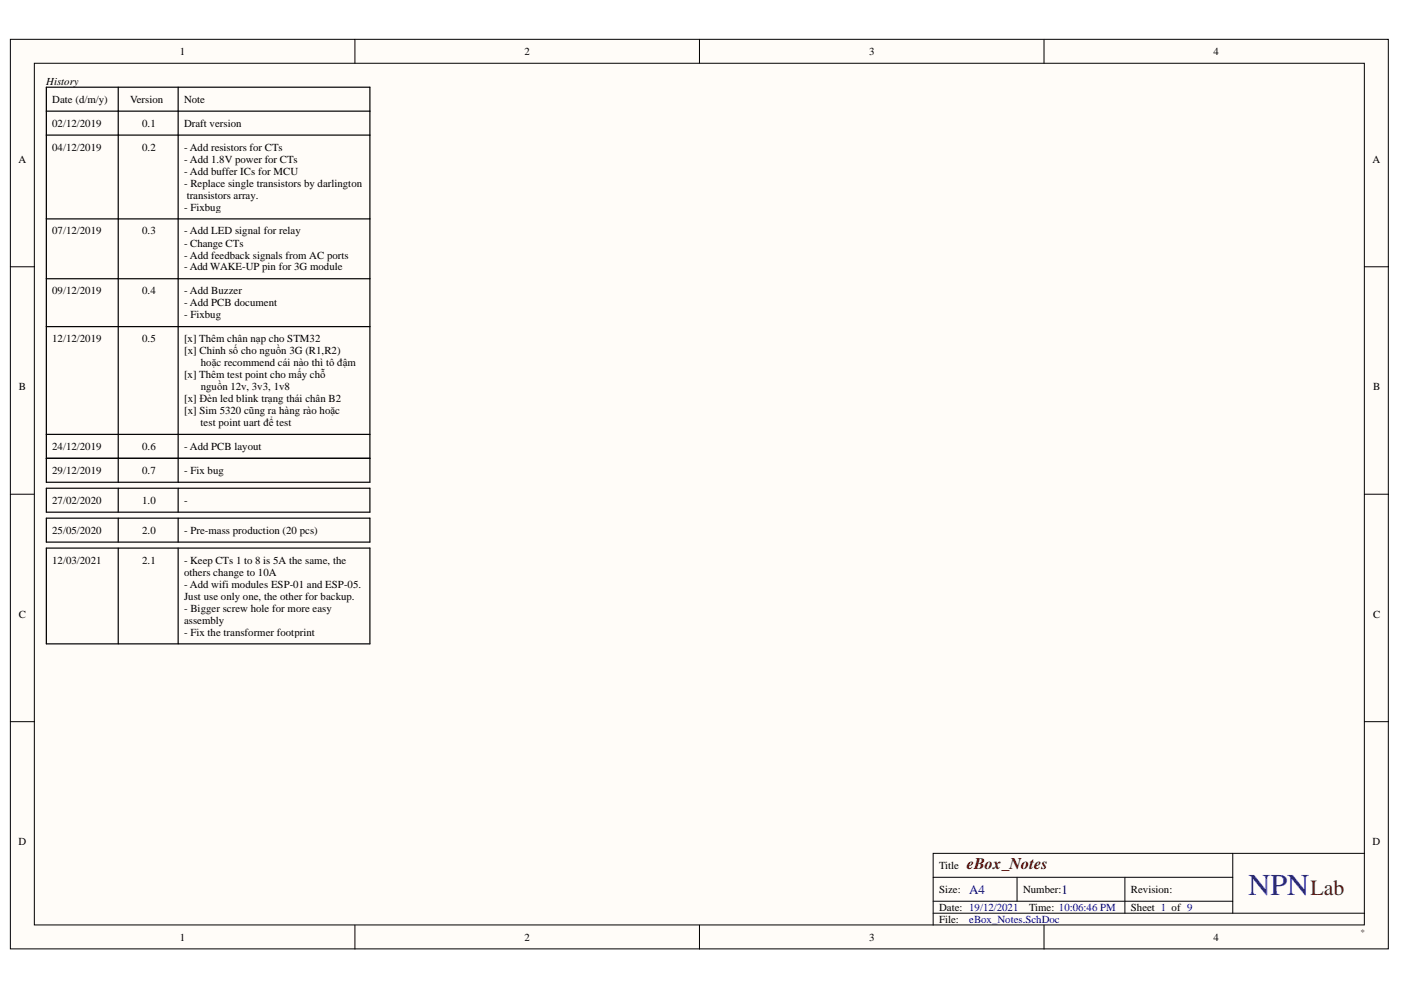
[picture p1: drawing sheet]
<svg xmlns="http://www.w3.org/2000/svg" width="297mm" height="210mm" viewBox="0 0 297 210" stroke-linecap="round" stroke-linejoin="round" font-family="sans-serif">
<defs><g id="words">
<text font-size="6.4" fill="#0000bf" x="264.7" y="189.7">NPN</text>
<text font-size="4.6" fill="#482904" x="277.9" y="189.8">Lab</text>
<text font-size="3.4" fill="#800000" x="205" y="184.3">eBox_Notes</text>
<g font-size="2.7" fill="#000080">
<text x="205.5" y="189.5">A4</text>
<text x="225" y="189.5">1</text>
</g>
<g font-size="2.3">
<text x="38.1" y="11.6">1</text>
<text x="111.2" y="11.6">2</text>
<text x="184.3" y="11.6">3</text>
<text x="257.3" y="11.6">4</text>
<text x="9.8" y="18">History</text>
<text x="11.1" y="21.8">Date (d/m/y)</text>
<text x="27.6" y="21.8">Version</text>
<text x="39" y="21.8">Note</text>
<text x="11.1" y="26.9">02/12/2019</text>
<text x="30.1" y="26.9">0.1</text>
<text x="39" y="26.9">Draft version</text>
<text x="3.9" y="34.5">A</text>
<text x="11.1" y="32">04/12/2019</text>
<text x="30.1" y="32">0.2</text>
<text x="39" y="32">- Add resistors for CTs</text>
<text x="39" y="34.5">- Add 1.8V power for CTs</text>
<text x="291" y="34.5">A</text>
<text x="39" y="37">- Add buffer ICs for MCU</text>
<text x="39" y="39.6">- Replace single transistors by darlington</text>
<text x="39" y="44.6">- Fixbug</text>
<text x="39.6" y="42.1">transistors array.</text>
<text x="11.1" y="49.7">07/12/2019</text>
<text x="30.1" y="49.7">0.3</text>
<text x="39" y="49.7">- Add LED signal for relay</text>
<text x="39" y="52.3">- Change CTs</text>
<text x="39" y="54.8">- Add feedback signals from AC ports</text>
<text x="39" y="57.3">- Add WAKE-UP pin for 3G module</text>
<text x="11.1" y="62.4">09/12/2019</text>
<text x="30.1" y="62.4">0.4</text>
<text x="39" y="62.4">- Add Buzzer</text>
<text x="39" y="64.9">- Add PCB document</text>
<text x="39" y="67.5">- Fixbug</text>
<text x="11.1" y="72.5">12/12/2019</text>
<text x="30.1" y="72.5">0.5</text>
<text x="39" y="72.5">[x] Thêm chân nạp cho STM32</text>
<text x="39" y="75.1">[x] Chỉnh số cho nguồn 3G (R1,R2)</text>
<text x="42.6" y="77.7">hoặc recommend cái nào thì tô đậm</text>
<text x="4" y="82.7">B</text>
<text x="39" y="80.2">[x] Thêm test point cho mấy chỗ</text>
<text x="42.6" y="82.7">nguồn 12v, 3v3, 1v8</text>
<text x="291.1" y="82.7">B</text>
<text x="39" y="85.3">[x] Đèn led blink trạng thái chân B2</text>
<text x="39" y="87.8">[x] Sim 5320 cũng ra hàng rào hoặc</text>
<text x="11.1" y="95.4">24/12/2019</text>
<text x="30.1" y="95.4">0.6</text>
<text x="39" y="95.4">- Add PCB layout</text>
<text x="42.5" y="90.3">test point uart để test</text>
<text x="11.1" y="100.5">29/12/2019</text>
<text x="30.1" y="100.5">0.7</text>
<text x="39" y="100.5">- Fix bug</text>
<text x="11.1" y="106.8">27/02/2020</text>
<text x="30.1" y="106.8">1.0</text>
<text x="39" y="106.8">-</text>
<text x="11.1" y="113.2">25/05/2020</text>
<text x="30.1" y="113.2">2.0</text>
<text x="39" y="113.2">- Pre-mass production (20 pcs)</text>
<text x="11.1" y="119.5">12/03/2021</text>
<text x="30.1" y="119.5">2.1</text>
<text x="39" y="119.5">- Keep CTs 1 to 8 is 5A the same, the</text>
<text x="39" y="122">others change to 10A</text>
<text x="39" y="124.6">- Add wifi modules ESP-01 and ESP-05.</text>
<text x="4" y="131">C</text>
<text x="39" y="127.1">Just use only one, the other for backup.</text>
<text x="39" y="129.7">- Bigger screw hole for more easy</text>
<text x="291.1" y="131">C</text>
<text x="39" y="132.2">assembly</text>
<text x="39" y="134.8">- Fix the transformer footprint</text>
<text x="39" y="137.3">- Use 5V power supply for the</text>
<text x="3.9" y="179.1">D</text>
<text x="291" y="179.1">D</text>
<text x="199.1" y="184.3">Title</text>
<text x="199.1" y="189.3">Size:</text>
<text x="216.9" y="189.3">Number:</text>
<text x="239.8" y="189.3">Revision:</text>
<text x="199.1" y="193.1">Date: 19/12/2021</text>
<text x="199.1" y="195.7">File:</text>
<text x="218.2" y="193.1">Time: 10:06:46 PM</text>
<text x="239.8" y="193.1">Sheet 1 of 9</text>
<text x="38.1" y="199.5">1</text>
<text x="111.2" y="199.5">2</text>
<text x="184.3" y="199.5">3</text>
<text x="257.3" y="199.5">4</text>
</g>
<text font-size="2.3" fill="#000080" x="205.5" y="195.7">eBox_Notes.SchDoc</text>
<text font-size="1.8" fill="#800000" x="288.4" y="198.3">*</text>
</g></defs>
<g fill="#fffcf8" stroke="#000" stroke-width=".21">
<path d="M2.2 8.3h292.2v192.9h-292.2z"/>
<path d="M7.3 13.4h282v182.7h-282z"/>
</g>
<g fill="none" stroke="#000" stroke-width=".21">
<path d="M75.2 8.3v5.1M148.3 8.3v5.1M221.4 8.3v5.1M2.2 56.6h5.1M289.3 56.6h5.1M2.2 104.8h5.1M289.3 104.8h5.1M2.2 153h5.1M289.3 153h5.1M75.2 196.2v5M148.3 196.2v5M197.8 186h63.6"/>
<path d="M197.8 193.6h91.5M197.8 191.1h63.6M215.6 186v5.1M221.4 196.2v5M238.5 186v7.6M261.4 180.9v12.7M289.3 180.9h-91.5v15.3"/>
</g>
<g fill="none" stroke="#000" stroke-width=".25">
<path d="M9.8 18.5h68.6v83.7h-68.6zM25.1 18.5v83.7M37.8 18.5v83.7M9.8 23.6h68.6M9.8 28.6h68.6M9.8 46.4h68.6M9.8 59.1h68.6M9.8 69.3h68.6M9.8 92.1h68.6M9.8 97.2h68.6M9.8 103.5h68.6v5.1h-68.6zM9.8 109.9h68.6v5h-68.6z"/>
<path d="M9.8 116.2h68.6v20.3h-68.6zM25.1 103.5v5.1M25.1 109.9v5M25.1 116.2v20.3M37.8 103.5v5.1M37.8 109.9v5M37.8 116.2v20.3"/>
</g>
<use href="#words"/>
</svg>
